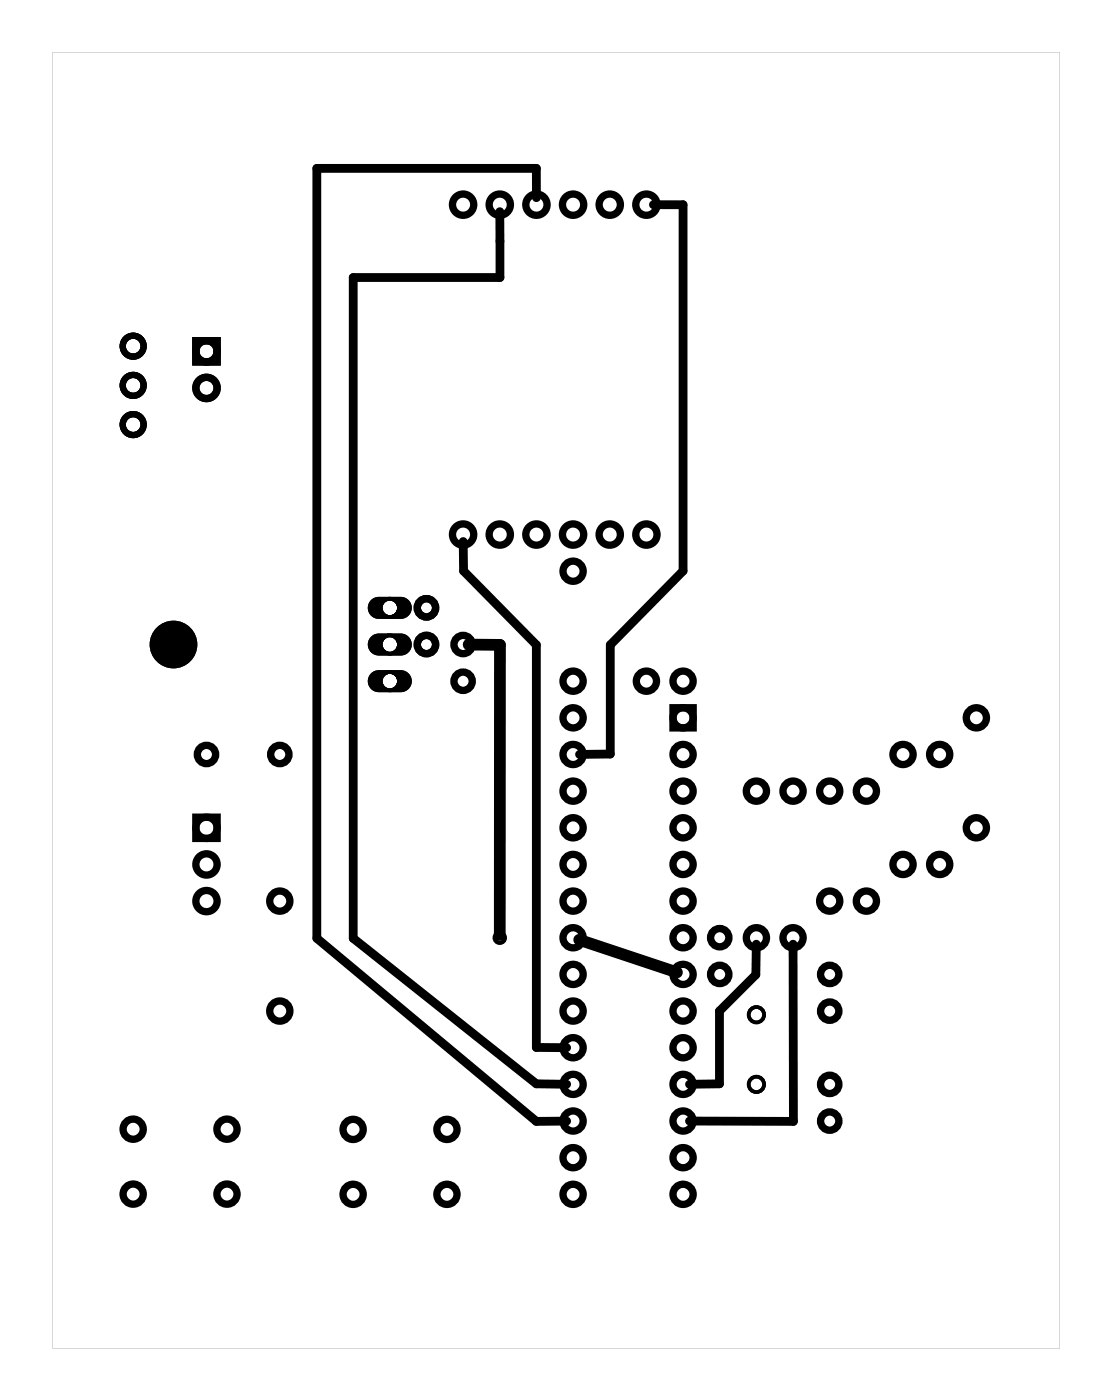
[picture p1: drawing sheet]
<svg xmlns="http://www.w3.org/2000/svg" width="77mm" height="97mm" viewBox="0 0 77 97" stroke-linecap="round" stroke-linejoin="round" font-family="sans-serif">
<g fill="#000">
<path d="M3.6 3.6v89.8h69.8v-89.8zM3.6 3.6h69.8v89.8h-69.8z"/>
<path d="M25.7 41.6a.76 .76 0 0 0-.2 .8 .76 .76 0 0 0 .7 .5h1.6a.76 .76 0 0 0 .7-.8 .76 .76 0 0 0-.7-.7h-1.6zM26.5 42.1a.51 .51 0 0 1 1 0 .51 .51 0 0 1-1 0z"/>
<path d="M25.7 44.1a.76 .76 0 0 0-.2 .9 .76 .76 0 0 0 .7 .4h1.6a.76 .76 0 0 0 .7-.7 .76 .76 0 0 0-.7-.8h-1.6zM26.5 44.7a.51 .51 0 0 1 1 0 .51 .51 0 0 1-1 0z"/>
<path d="M25.7 46.7a.76 .76 0 0 0-.2 .8 .76 .76 0 0 0 .7 .5h1.6a.76 .76 0 0 0 .7-.8 .76 .76 0 0 0-.7-.8h-1.6zM26.5 47.2a.51 .51 0 0 1 1 0 .51 .51 0 0 1-1 0z"/>
<path d="M25.7 41.6a.76 .76 0 0 0-.2 .8 .76 .76 0 0 0 .7 .5h1.6a.76 .76 0 0 0 .7-.8 .76 .76 0 0 0-.7-.7h-1.6zM26.5 42.1a.51 .51 0 0 1 1 0 .51 .51 0 0 1-1 0z"/>
<path d="M25.7 44.1a.76 .76 0 0 0-.2 .9 .76 .76 0 0 0 .7 .4h1.6a.76 .76 0 0 0 .7-.7 .76 .76 0 0 0-.7-.8h-1.6zM26.5 44.7a.51 .51 0 0 1 1 0 .51 .51 0 0 1-1 0z"/>
<path d="M25.7 46.7a.76 .76 0 0 0-.2 .8 .76 .76 0 0 0 .7 .5h1.6a.76 .76 0 0 0 .7-.8 .76 .76 0 0 0-.7-.8h-1.6zM26.5 47.2a.51 .51 0 0 1 1 0 .51 .51 0 0 1-1 0z"/>
</g>
<circle cx="34.6" cy="65" r=".35" fill="none" stroke="#000" stroke-width=".3"/>
<g fill="none" stroke="#000" stroke-width=".51">
<path d="M13.6 23.6h1.4v1.5h-1.4zM13.6 56.6h1.4v1.5h-1.4zM46.6 49h1.4v1.4h-1.4z"/>
<circle cx="32.1" cy="14.2" r=".74"/>
<circle cx="34.6" cy="14.2" r=".74"/>
<circle cx="37.2" cy="14.2" r=".74"/>
<circle cx="39.7" cy="14.2" r=".74"/>
<circle cx="42.2" cy="14.2" r=".74"/>
<circle cx="44.8" cy="14.2" r=".74"/>
<circle cx="14.3" cy="26.9" r=".74"/>
<circle cx="14.3" cy="24.3" r=".74"/>
<circle cx="32.1" cy="37" r=".74"/>
<circle cx="34.6" cy="37" r=".74"/>
<circle cx="37.2" cy="37" r=".74"/>
<circle cx="39.7" cy="37" r=".74"/>
<circle cx="39.7" cy="39.6" r=".7"/>
<circle cx="42.2" cy="37" r=".74"/>
<circle cx="44.8" cy="37" r=".74"/>
<circle cx="14.3" cy="52.3" r=".64"/>
<circle cx="14.3" cy="57.4" r=".74"/>
<circle cx="14.3" cy="59.9" r=".74"/>
<circle cx="19.4" cy="52.3" r=".64"/>
<circle cx="29.5" cy="42.1" r=".64"/>
<circle cx="29.5" cy="44.7" r=".64"/>
<circle cx="32.1" cy="47.2" r=".64"/>
<circle cx="32.1" cy="44.7" r=".64"/>
<circle cx="39.7" cy="47.2" r=".7"/>
<circle cx="39.7" cy="49.7" r=".7"/>
<circle cx="39.7" cy="54.8" r=".7"/>
<circle cx="39.7" cy="57.4" r=".7"/>
<circle cx="39.7" cy="59.9" r=".7"/>
<circle cx="39.7" cy="52.3" r=".7"/>
<circle cx="44.8" cy="47.2" r=".7"/>
<circle cx="47.3" cy="47.2" r=".7"/>
<circle cx="47.3" cy="49.7" r=".7"/>
<circle cx="47.3" cy="52.3" r=".7"/>
<circle cx="47.3" cy="54.8" r=".7"/>
<circle cx="47.3" cy="59.9" r=".7"/>
<circle cx="47.3" cy="57.4" r=".7"/>
<circle cx="52.4" cy="54.8" r=".7"/>
<circle cx="54.9" cy="54.8" r=".7"/>
<circle cx="57.5" cy="54.8" r=".7"/>
<circle cx="60" cy="54.8" r=".7"/>
<circle cx="62.6" cy="59.9" r=".7"/>
<circle cx="62.6" cy="52.3" r=".7"/>
<circle cx="65.1" cy="59.9" r=".7"/>
<circle cx="65.1" cy="52.3" r=".7"/>
<circle cx="67.6" cy="57.4" r=".7"/>
<circle cx="67.6" cy="49.7" r=".7"/>
<circle cx="9.2" cy="78.2" r=".7"/>
<circle cx="14.3" cy="62.4" r=".74"/>
<circle cx="15.7" cy="78.2" r=".7"/>
<circle cx="19.4" cy="70.1" r=".7"/>
<circle cx="19.4" cy="62.4" r=".7"/>
<circle cx="24.5" cy="78.3" r=".7"/>
<circle cx="31" cy="78.3" r=".7"/>
<circle cx="39.7" cy="72.6" r=".7"/>
<circle cx="39.7" cy="75.1" r=".7"/>
<circle cx="39.7" cy="77.7" r=".7"/>
<circle cx="39.7" cy="70.1" r=".7"/>
<circle cx="39.7" cy="62.4" r=".7"/>
<circle cx="39.7" cy="65" r=".7"/>
<circle cx="39.7" cy="67.5" r=".7"/>
<circle cx="47.3" cy="75.1" r=".7"/>
<circle cx="47.3" cy="72.6" r=".7"/>
<circle cx="47.3" cy="77.7" r=".7"/>
<circle cx="47.3" cy="70.1" r=".7"/>
<circle cx="47.3" cy="67.5" r=".7"/>
<circle cx="47.3" cy="65" r=".7"/>
<circle cx="47.3" cy="62.4" r=".7"/>
<circle cx="49.9" cy="67.5" r=".64"/>
<circle cx="49.9" cy="65" r=".64"/>
<circle cx="52.4" cy="65" r=".7"/>
<circle cx="54.9" cy="65" r=".7"/>
<circle cx="57.5" cy="62.4" r=".7"/>
<circle cx="57.5" cy="70.1" r=".64"/>
<circle cx="57.5" cy="75.1" r=".64"/>
<circle cx="57.5" cy="67.5" r=".64"/>
<circle cx="57.5" cy="77.7" r=".64"/>
<circle cx="60" cy="62.4" r=".7"/>
<circle cx="9.2" cy="82.7" r=".7"/>
<circle cx="15.7" cy="82.7" r=".7"/>
<circle cx="24.5" cy="82.8" r=".7"/>
<circle cx="31" cy="82.8" r=".7"/>
<circle cx="39.7" cy="82.8" r=".7"/>
<circle cx="39.7" cy="80.2" r=".7"/>
<circle cx="47.3" cy="80.2" r=".7"/>
<circle cx="47.3" cy="82.8" r=".7"/>
</g>
<g fill="none" stroke="#000" stroke-width=".25">
<circle cx="27" cy="42.1" r=".64"/>
<circle cx="27" cy="44.7" r=".64"/>
<circle cx="27" cy="47.2" r=".64"/>
<circle cx="52.4" cy="75.1" r=".53"/>
<circle cx="52.4" cy="70.3" r=".53"/>
</g>
<circle cx="12" cy="44.7" r="1.65" fill="#000"/>
<g fill="none" stroke="#000" stroke-width=".43">
<circle cx="9.2" cy="24" r=".72"/>
<circle cx="9.2" cy="26.7" r=".72"/>
<circle cx="9.2" cy="29.4" r=".72"/>
</g>
<path d="M32.5 44.7h2.1v20.1M40.1 65.1l6.8 2.3" fill="none" stroke="#000" stroke-width=".81"/>
<path d="M34.6 14.7v4.5h-10.1v45.8l12.7 10.1h2.1M37.2 13.7v-2h-15.2v53.3l15.2 12.7h2.1M45.3 14.2h2v25.4l-5 5.1v7.6h-2.1M32.1 37.5v2.1l5.1 5.1v27.9h2.1M52.4 65.4v2.1l-2.6 2.6v5h-2M54.9 65.4l.1 12.3h-7.2" fill="none" stroke="#000" stroke-width=".61"/>
</svg>
